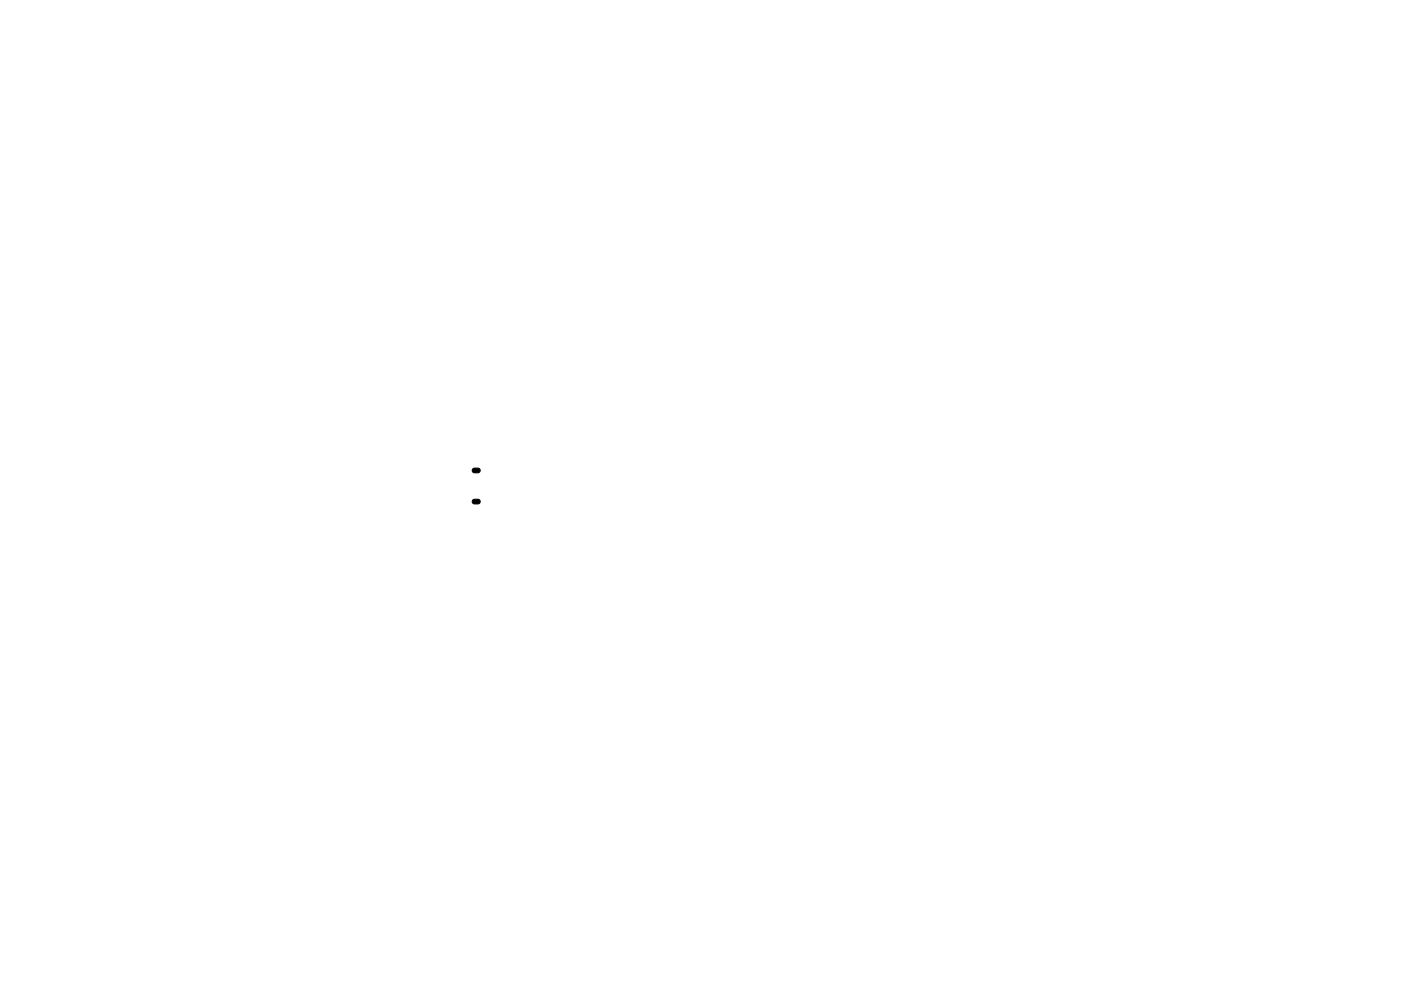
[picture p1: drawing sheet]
<svg xmlns="http://www.w3.org/2000/svg" width="297mm" height="210mm" viewBox="0 0 297 210" stroke-linecap="round" stroke-linejoin="round" font-family="sans-serif">
<path d="M100.3 99.5l1-.2a.5 .5 0 0 1 .5 .5 .5 .5 0 0 1-.5 .5l-1-.1-.2-.3zM100.3 106.1l1-.2a.5 .5 0 0 1 .5 .5 .5 .5 0 0 1-.5 .5l-1-.1-.2-.3z" fill="#000" stroke="#000" stroke-width=".21"/>
</svg>
